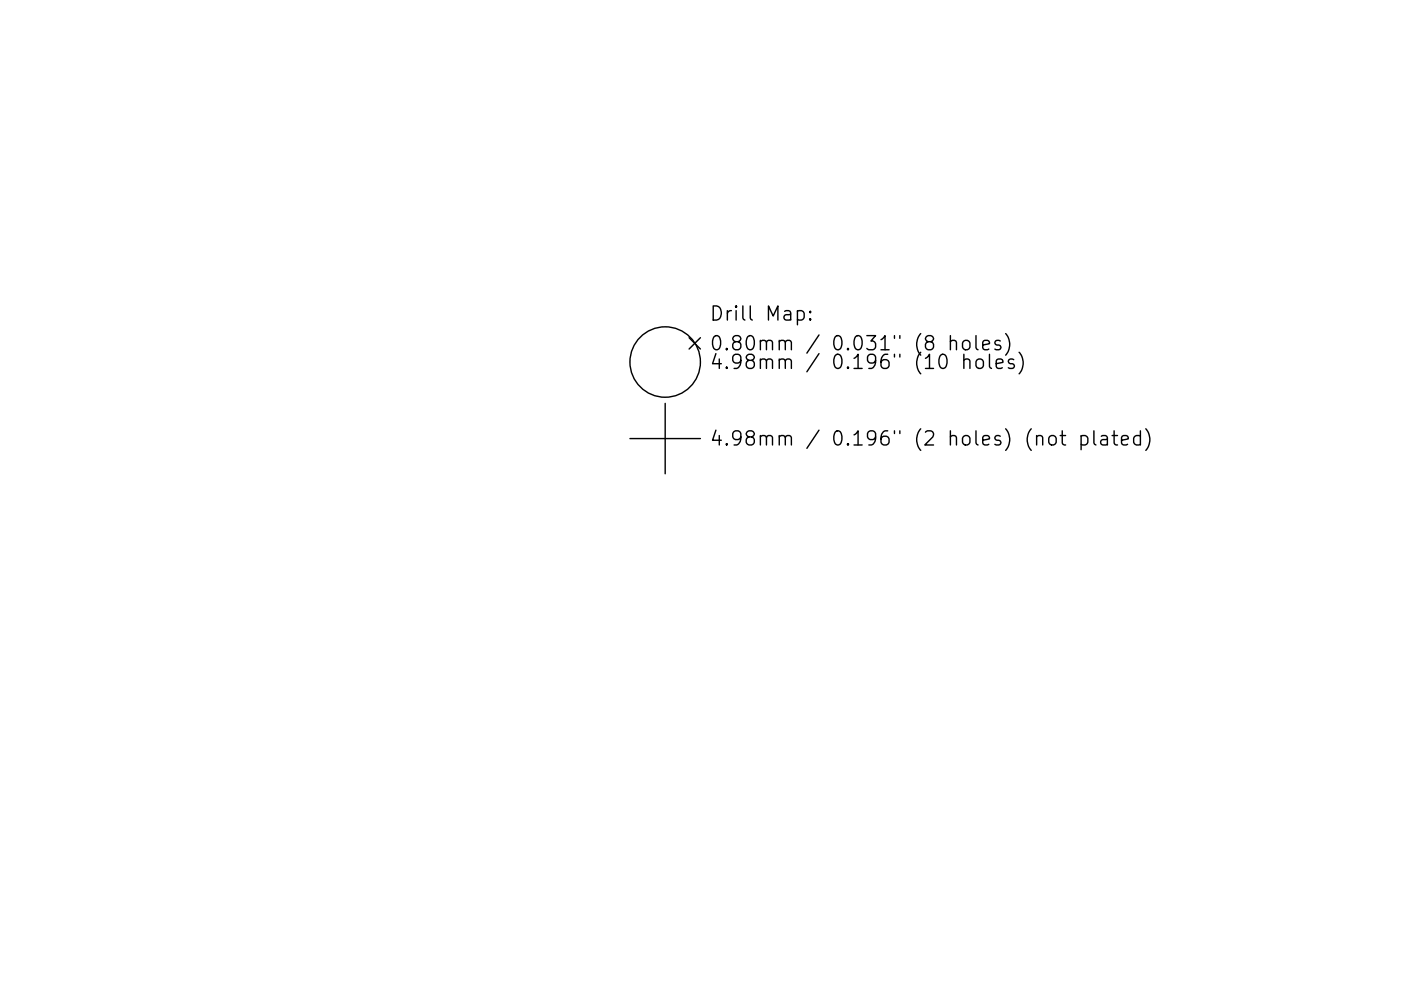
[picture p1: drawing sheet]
<svg xmlns="http://www.w3.org/2000/svg" width="297mm" height="210mm" viewBox="0 0 297 210" stroke-linecap="round" stroke-linejoin="round" font-family="sans-serif">
<defs><g id="words">
<g font-size="4.2">
<text x="150.5" y="68.1">Drill Map:</text>
<text x="150.5" y="74.4">0.80mm / 0.031&quot; (8 holes)</text>
<text x="150.5" y="78.3">4.98mm / 0.196&quot; (10 holes)</text>
<text x="150.5" y="94.6">4.98mm / 0.196&quot; (2 holes) (not plated)</text>
</g>
</g></defs>
<g fill="none" stroke="#000" stroke-width=".3">
<path d="M146.1 71.7l2.4 2.4M148.5 71.7l-2.4 2.4M169.1 66.1l.8-.2 .6 .6v.8l-.3 .5-.3 .1-.8-.1M171.8 67.6l.1 .2-.1 .1-.2-.1 .2-.2v.3M171.8 66.1l.1 .1-.1 .1-.2-.1 .2-.1v.2M201.5 72.5a.74 .74 0 0 1 1.3 .1v1.6M201.5 71.2v3M204.2 72.5a.81 .81 0 0 1 .8-.3 .81 .81 0 0 1 .6 .6v.8a.81 .81 0 0 1-.7 .6 .81 .81 0 0 1-.8-.6v-.8zM204.4 76.5a.74 .74 0 0 1 1.2 .1v1.6M204.4 75.2v3M206.9 71.2v2.6l.5 .4M207.2 76.3a.81 .81 0 0 1 1.3 .4v.9a.81 .81 0 0 1-.8 .6 .81 .81 0 0 1-.8-.6v-.9z"/>
<path d="M208.4 73.2l1.4-.3-.2-.5-.8-.2-.4 .4v1.2l.1 .3 .3 .1 .8-.1M209.8 75.2v2.5l.4 .5M211.2 77.2l1.4-.3-.1-.6-.9-.1-.4 .4v1.1l.2 .3 .2 .2 .9-.2M212.1 72.4l-.7-.2-.5 .4 .2 .5 1 .3 .1 .2-.1 .5-.3 .1-.9-.1M213.2 70.8a3.4 3.4 0 0 1 0 4.6M214.9 76.3l-.7-.1-.4 .4 .1 .4 1 .3 .2 .3-.2 .4-.3 .2-.8-.2M216.1 74.7a3.4 3.4 0 0 1 0 4.6M133.6 93.1h14.9M141 85.6v14.9M222.6 92.6a.81 .81 0 0 1 1.3 .4v.8a.81 .81 0 0 1-.8 .6 .81 .81 0 0 1-.7-.6v-.8zM224.8 92.4h1.1M225.2 91.4v2.6l.2 .3 .5 .1"/>
<path d="M229.2 92.6l.9-.2 .5 .6v.8l-.2 .5-.3 .1-.9-.1M229.2 92.4v3M231.9 91.4v2.6l.5 .4M233.5 92.6l.3-.2 .8 .2 .2 .2v1.6M234.8 93.1l-1 .2a.59 .59 0 0 0-.5 .5 .59 .59 0 0 0 .5 .6l1-.1M235.8 92.4h1.1M236.2 91.4v2.6l.2 .3 .5 .1M237.8 93.4l1.4-.3-.1-.5-.9-.2-.4 .4v1.2l.1 .3 .3 .1 .9-.1M241.8 92.6l-.9-.2-.5 .6v.8l.2 .5 .3 .1 .9-.1M241.8 91.4v3M242.9 91a3.4 3.4 0 0 1 0 4.6"/>
<circle cx="141" cy="76.8" r="7.5"/>
</g>
<use href="#words"/>
</svg>
